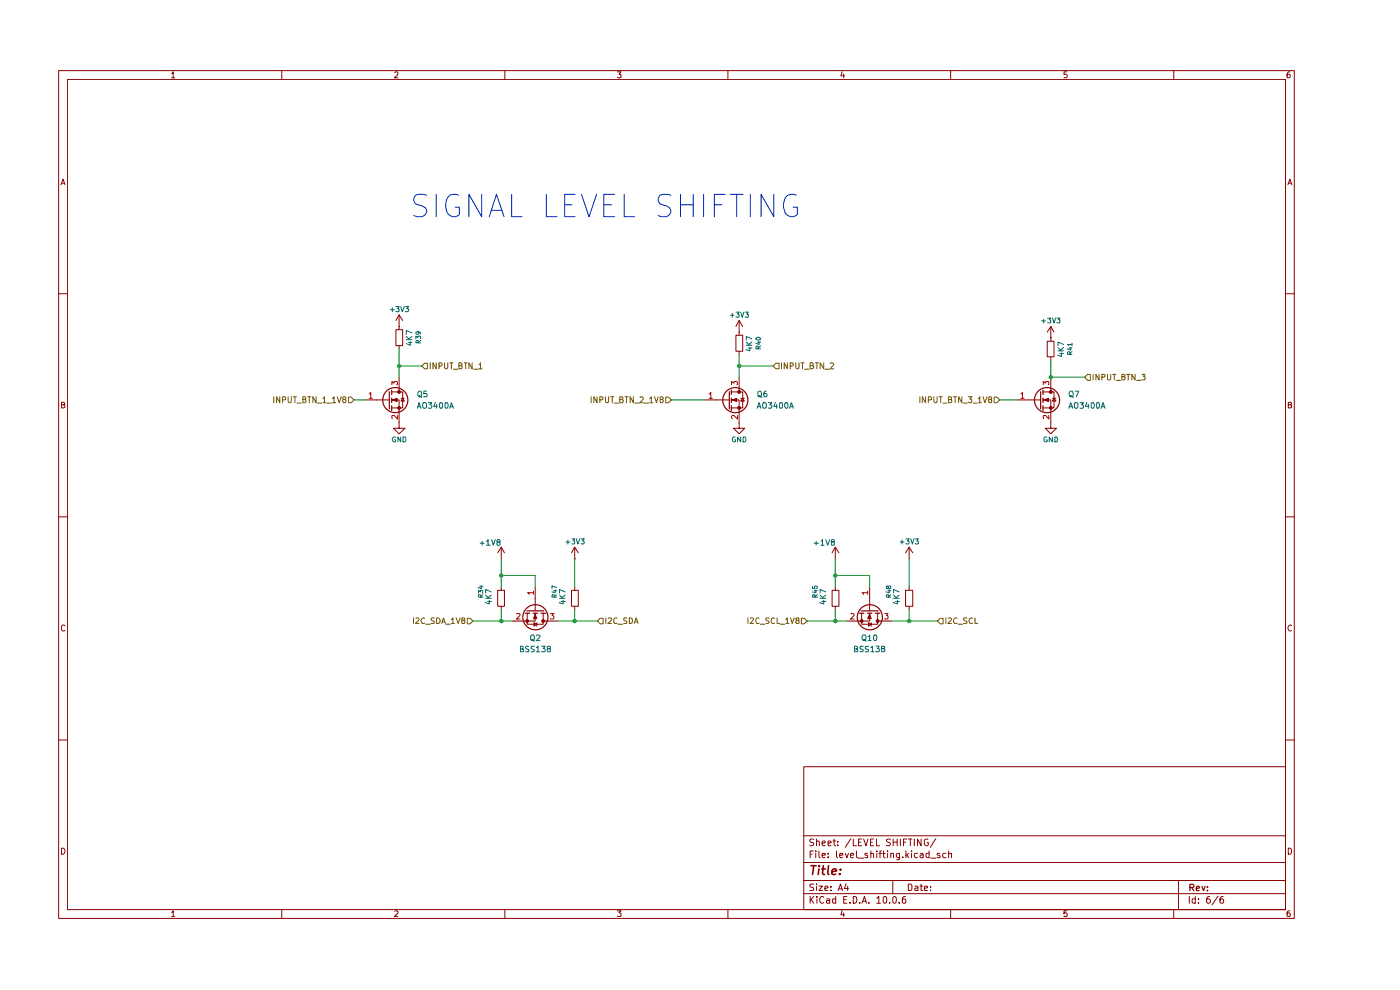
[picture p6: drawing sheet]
<svg xmlns="http://www.w3.org/2000/svg" width="297mm" height="210mm" viewBox="0 0 297 210" stroke-linecap="round" stroke-linejoin="round" font-family="sans-serif">
<g fill="none" stroke="#890000" stroke-width=".21">
<path d="M12.4 15h262.2v179.8h-262.2zM14.3 16.8h258.4v176.2h-258.4zM36.4 15.7l.3-.5v1.3M36.4 16.5h.7M59.8 15v1.8M83.7 15.4l.2-.2h.3l.2 .2v.4l-.8 .7h.8M107.1 15v1.8M131 15.2h.7l-.4 .5 .4 .1v.6h-.7M154.4 15v1.8M178.6 15.2l-.2 .9h.8M179 15.7v.8M201.7 15v1.8"/>
<path d="M226.3 15.2h-.6v.6l.4-.1 .3 .3-.1 .4h-.6M249 15v1.8M273.6 15.2l-.4 .1-.2 .3v.8h.6v-.6l-.4-.1-.2 .3M13 39.2l.4-1.2 .4 1.2M13.1 38.9h.6M273.2 39.2l.4-1.2 .5 1.2M273.3 38.9h.6M12.4 62.3h1.9M272.7 62.3h1.9M13 85.8h.5l.2-.3-.2-.2h-.5v1.2h.5l.3-.4-.3-.3M273.3 85.8h.5l.2-.3-.2-.2h-.5v1.2h.5l.2-.1v-.4l-.3-.2M12.4 109.6h1.9"/>
<path d="M272.7 109.6h1.9M13.8 132.8l-.4-.2-.4 .3 .1 .8 .3 .2 .4-.1M274 132.8l-.2-.2a.6 .6 0 0 0-.6 .7 .6 .6 0 0 0 .8 .5M12.4 157h1.9M272.7 157h1.9M13 179.9a.65 .65 0 0 1 .8 .6 .65 .65 0 0 1-.8 .7zM170.5 162.6h102.2v30.4h-102.2zM170.5 177.3h102.2M172.6 178.1h-.7l-.1 .3 .2 .2 .5 .1 .1 .4-.3 .3-.5-.1M173.2 178.6l.2-.2 .3 .1 .1 .9M173.2 178v1.4M174.4 178.9l.7-.2-.2-.3-.4 .1-.1 .7 .3 .2 .3-.1"/>
<path d="M175.7 178.9l.7-.2-.1-.2h-.6v.8h.6M176.7 178.4h.6M177 178v1.2l.3 .2M177.7 179.2v.2M177.7 178.5v.1M180.5 177.9l-1.2 1.8M181 178v1.4h.7M182.1 178.6h.5M182.8 178h-.7v1.4h.7M183.2 178l.5 1.4 .4-1.4M184.7 178.6h.4M185.3 178h-.6v1.4h.6"/>
<path d="M185.9 178v1.4h.7M188.9 178.1h-.8l-.1 .3 .7 .3 .2 .4-.3 .3-.6-.1M189.5 178.6h.8M189.5 178v1.4M190.3 178v1.4M191 178v1.4M191.7 178.6h.4M192.4 178h-.7v1.4M192.7 178h.8M193.1 178v1.4M194 178v1.4M195.4 178v1.4l-.8-1.4v1.4"/>
<path d="M196.8 178.1l-.3-.1-.4 .3v.8l.4 .3 .4-.2v-.5h-.2M198.5 177.9l-1.1 1.8M273.3 179.9l.5 .1 .2 .3v.5l-.4 .4h-.3zM36.4 193.5l.3-.3v1.2M36.4 194.4h.7M59.8 193v1.8M83.7 193.3h.7v.4l-.8 .7h.8M107.1 193v1.8M131 193.2h.7l-.4 .4 .4 .2v.5h-.7M154.4 193v1.8M170.5 189.6h102.2M170.5 186.8h102.2"/>
<path d="M170.5 183h102.2M171.9 190.2v1.4M171.9 181.2h.4M172 190.8l.6 .8M172.5 180.5h-.6v1.4M172.6 187.5l-.7 .1v.4l.6 .3 .1 .3-.1 .3h-.7M172.6 190.2l-.7 .8M173.1 180.5v.2M173.1 181v.9M173.2 187.5v.1M173.2 188v.9M173.3 190.2v.1"/>
<path d="M173.3 190.7v.9M173.7 188h.8l-.8 .9h.8M173.7 180.5v1.2l.3 .2M174.4 181.4h.7l-.1-.4h-.5l-.1 .2 .1 .7h.5M174.7 190.3l-.4-.1a.7 .7 0 0 0-.4 .8 .7 .7 0 0 0 .8 .5v-.1M175 188.5l.7-.2-.1-.3h-.6v.9h.6M175.3 190.7h.6l.1 .9M175.7 181.8v.1M175.7 181v.2M176 191l-.7 .1v.4h.7M176.3 188.8v.1M176.3 188v.2"/>
<path d="M177.3 190.7h-.6l-.1 .2 .1 .6h.6M177.3 190.2v1.4M177.5 180.5v1.2l.2 .2M177.8 188.9l.5-1.4 .4 1.4M178 188.5h.6M178.1 181.4h.7l-.1-.4h-.5l-.1 .2 .1 .7h.5M178.6 193.1l-.2 1h.8M179 193.6v.8M179 190.8h.5M179.3 181l.4 .9 .3-.9M179.5 187.4l-.3 1.1h.8M179.7 190.2h-.7v1.4h.7"/>
<path d="M179.8 188v.9M180.3 191.4v.2M180.4 181.4h.7l-.1-.4h-.5l-.1 .2 .1 .7h.5M181 190.2h.4a.75 .75 0 0 1 .4 .8 .75 .75 0 0 1-.8 .6zM181.7 180.5v1.2l.2 .2M182.1 182h1.1M182.4 191.4v.2M182.9 191.6l.5-1.4 .4 1.4M183 191.2h.7M184.1 181h-.5l-.1 .2 .6 .3v.4h-.6M184.3 191.4v.2M184.7 181.1l.5-.1 .1 .9"/>
<path d="M184.7 180.5v1.4M186 190.6l.4-.4v1.4M186 180.5v.2M186 191.6h.8M186 181v.9M186.4 181h.6M187 180.5l-.3 .1v1.3M187.3 181h.5M187.4 190.4l.3-.2a.8 .8 0 0 1 .5 .7 .8 .8 0 0 1-.5 .7l-.3-.3zM187.4 180.5v1.2l.4 .2M188.3 180.5v.2M188.3 181v.9"/>
<path d="M188.7 191.4v.2M189 181.1l.5-.1 .1 .9M189 181v.9M189.4 190.4l.3-.2a.8 .8 0 0 1 .5 .7 .8 .8 0 0 1-.5 .7l-.3-.3zM189.4 186.8v2.8M190.8 191.4v.2M190.8 181.9h-.4l-.2-.2 .1-.7h.5v1.1v.3h-.6M191.5 181.8v.1M192.1 190.2h-.3l-.4 .3v.9l.3 .2 .4-.1v-.7l-.4-.1-.3 .3M192.2 180.5v1.4M192.4 181.4l.4 .5M192.7 187.5h.5l.3 .4v.6l-.3 .4h-.5z"/>
<path d="M192.8 181l-.6 .5M193.4 180.5v.2M193.4 181v.9M194.1 188h.4l.2 .2v.7h-.6v-.4l.6-.2M194.6 181h-.5l-.1 .3v.4l.2 .2h.4M195.2 188h.5M195.2 181h.5l.1 .9M195.4 187.5v1.4h.3M195.8 181.4h-.4l-.2 .2 .2 .3h.4M196.1 188.5l.7-.2v-.3h-.5l-.2 .2 .1 .7h.6M197.1 181h-.5l-.2 .7a.45 .45 0 0 0 .7 .2M197.1 180.5v1.4"/>
<path d="M197.4 188.8v.1M197.4 188v.2M197.4 182h1.1M199.4 181h-.5l-.1 .2 .6 .3v.4h-.6M200.7 181h-.6l-.1 .3v.4l.2 .2h.5M201.2 181.1l.6-.1v.9M201.2 180.5v1.4M201.7 193v1.8M226.3 193.2h-.6v.6l.2-.2 .4 .1v.7l-.6-.1M249 193v1.8M250 186.8v6.2M252.3 190.2v1.4"/>
<path d="M253.6 190.7h-.5l-.2 .2v.4l.2 .3 .5-.1M253.6 190.2v1.4M254.3 191.4v.2M254.3 190.7v.1M256.6 190.2l-.5 .1a1.02 1.02 0 0 0 .1 1.3l.6-.3v-.3l-.3-.3h-.3l-.3 .3M258.4 190.1l-1.3 1.8M259.5 190.2h-.3l-.4 .3v.9l.3 .2 .4-.1v-.7l-.4-.1-.3 .3M273.6 193.2l-.6 .3v.8l.6 .1v-.7l-.4-.1-.2 .3"/>
</g>
<path d="M252.4 188.3h.7l.2-.3-.1-.3-.8-.1v1.3M252.8 188.3l.5 .6M253.8 188.5l.7-.2-.2-.3-.4 .1-.1 .7 .1 .1h.5M255 188l.3 .9 .3-.9M256.2 188.8v.1M256.2 188.1v.2" fill="none" stroke="#890000" stroke-width=".25"/>
<path d="M172 183.6h1.1M172.6 183.6l-.2 1.9M173.7 184.3l-.1 1.2M173.8 183.6l-.1 .2 .2-.1-.1-.1-.1 .2M174.3 184.3h.8M174.7 183.6l-.2 1.6 .4 .3M175.8 183.6l-.2 1.6 .2 .3M176.5 184.9l1-.2-.1-.3a.6 .6 0 0 0-.9 .2v.8h.8M178.1 185.3v.2M178.3 184.4v.2" fill="none" stroke="#890000" stroke-width=".34"/>
<path d="M164.6 77h.7v1.2h-.7l-.6-.6z" fill="#fff"/>
<g fill="none" stroke="#735500" stroke-width=".21">
<path d="M164.6 77h.7v1.2h-.7l-.6-.6zM165.8 77v1.2M167 77v1.2l-.6-1.2v1.2M167.6 77.6h.6v-.6h-.6v1.2M168.8 77v1l.3 .2 .4-.2v-1M169.9 77h.7M170.3 77v1.2M170.7 78.3h.9M171.9 77.6l.6-.1v-.5h-.6v1.2h.5l.2-.4-.3-.2M173 77h.6M173.3 77v1.2M174.7 77v1.2l-.7-1.2v1.2"/>
<path d="M175 78.3h.9M176.1 77.1l.5-.1 .3 .2-.8 1h.8"/>
</g>
<path d="M177.2 116.1l-.7 1.2M177.2 116.1l.8 1.2M177.2 116.1v2.4" fill="none" stroke="#890000" stroke-width=".21"/>
<path d="M170 131.1h.6l.6 .6-.6 .6h-.6z" fill="#fff"/>
<g fill="none" stroke="#735500" stroke-width=".21">
<path d="M158.7 131.1v1.1M159.2 131.1h.4l.2 .3-.7 .8h.7M161 131.1h-.3l-.3 .3v.6l.1 .2h.5M161.3 132.4h.9M163.1 131.1h-.6v.5l.6 .3-.1 .3h-.5M164.3 131.1h-.2a.67 .67 0 0 0-.5 .5 .67 .67 0 0 0 .2 .6h.5M164.8 131.1v1.1h.6M165.5 132.4h1M166.7 131.4l.3-.3v1.1M166.7 132.2h.7M167.7 131.1l.4 1.1 .4-1.1M169.1 131.6l-.3-.2 .1-.3h.6v.4l-.4 .1-.3 .2 .2 .4h.5v-.5l-.2-.1"/>
<path d="M170 131.1h.6l.6 .6-.6 .6h-.6z"/>
</g>
<path d="M176.5 125.2h1.5v3.4h-1.5zM177.2 124.5v.7M177.2 128.6v.7M182.8 130v2.4h3.4v-2.4M184.5 126.9v2.6" fill="none" stroke="#890000" stroke-width=".21"/>
<path d="M182.3 130.1h1M182.7 129.6h3.6M184 130.1h1M185.7 130.1h.9" fill="none" stroke="#890000" stroke-width=".25"/>
<path d="M184.5 130.3l.3 .9h-.7z" fill="#890000"/>
<path d="M184.5 130.3l.3 .9h-.7zM186.2 131.7h.7" fill="none" stroke="#890000" stroke-width=".21"/>
<circle cx="184.5" cy="130.9" r="2.67" fill="none" stroke="#890000" stroke-width=".25"/>
<path d="M186 131.5h.4v.5h-.4z" fill="#890000"/>
<path d="M186 131.5h.4v.5h-.4z" fill="none" stroke="#890000" stroke-width=".21"/>
<path d="M182.6 131.5h.4v.5h-.4z" fill="#890000"/>
<g fill="none" stroke="#890000" stroke-width=".21">
<path d="M192.9 118.5h.1M192.9 116.1v2.4M192.9 116.1l-.8 1.2M192.9 116.1l.7 1.2M182.6 131.5h.4v.5h-.4zM184.2 132.1l.6 .3-.6 .4zM184.5 130v1.7h-4.8M184.5 124.5v2.4M184.8 132.1v.7M186.9 131.7h2.3M192.1 125.2h1.5v3.4h-1.5zM192.9 124.5v.7"/>
<path d="M192.9 128.6v.7"/>
</g>
<path d="M180.5 130.2l.4-.1 .3 .4-.8 .8h.8M184.1 125.7h-1.2l.3 .4M184.1 125.4v.7M187.7 130.1h.7l-.4 .5 .4 .1v.5h-.7" fill="none" stroke="#af0000" stroke-width=".21"/>
<path d="M230.7 79.4h.6v1.3h-.6l-.6-.7z" fill="#fff"/>
<g fill="none" stroke="#735500" stroke-width=".21">
<path d="M230.7 79.4h.6v1.3h-.6l-.6-.7zM231.9 79.4v1.2M233.2 79.4v1.2l-.7-1.2v1.2M234.9 79.4v1.1l.2 .1h.3l.2-.3v-.9M236 79.4h.7M236.4 79.4v1.2M238 79.9h.5l.2-.3-.2-.2h-.5v1.2h.5l.2-.1v-.4l-.3-.2M239 79.4h.8M239.3 79.4v1.2M240.8 79.4v1.2l-.7-1.2v1.2M242.2 79.4h.7l-.3 .4 .3 .1v.6h-.7M233.8 80l.6-.1v-.3l-.1-.2h-.5v1.2"/>
<path d="M236.8 80.7h.9M241.1 80.7h1"/>
</g>
<path d="M222.2 72.4h1.4v3.3h-1.4zM222.9 71.6v.8M222.9 75.7v.8M218.1 84.8h2.6M221.2 83.1h2.4v3.4h-2.4" fill="none" stroke="#890000" stroke-width=".21"/>
<path d="M220.8 83.1v3.6M221.3 82.8v.9M221.3 84.5v.9M221.3 86.1v1" fill="none" stroke="#890000" stroke-width=".25"/>
<path d="M221.5 84.8l.9-.3v.7z" fill="#890000"/>
<path d="M221.5 84.8l.9-.3v.7zM222.9 82.5v.6" fill="none" stroke="#890000" stroke-width=".21"/>
<circle cx="222.1" cy="84.9" r="2.67" fill="none" stroke="#890000" stroke-width=".25"/>
<path d="M222.7 82.9h.4v.5h-.4z" fill="#890000"/>
<path d="M222.7 82.9h.4v.5h-.4z" fill="none" stroke="#890000" stroke-width=".21"/>
<path d="M222.7 86.3h.4v.4h-.4z" fill="#890000"/>
<path d="M222.9 71.6h.1M222.9 69.3v2.3M222.9 69.3l-.7 1.1M222.9 69.3l.7 1.1M215.7 84.8h2.4M221.2 84.8h1.7v6h1.2l-1.2 1.2-1.2-1.2h1.2M222.7 86.3h.4v.4h-.4zM222.9 80v2.5M223.3 84.5h.7M223.6 84.5l.4 .6h-.7z" fill="none" stroke="#890000" stroke-width=".21"/>
<path d="M216.6 83.6l.3-.4v1.3M216.6 84.5h.7M221.3 81.6v-.7l.5 .4 .1-.4h.5v.7M222.5 88.1v.8l-.7-.8h-.4v.7" fill="none" stroke="#af0000" stroke-width=".21"/>
<path d="M210.9 84.2h.6l.6 .6-.6 .6h-.6z" fill="#fff"/>
<g fill="none" stroke="#735500" stroke-width=".21">
<path d="M195.2 84.2v1.2M196.3 84.2v1.2l-.6-1.2v1.2M196.9 84.8l.7-.1v-.4l-.2-.1h-.5v1.2M198.1 84.2v1l.3 .2 .4-.1v-1.1M199.2 84.2h.7M199.6 84.2v1.2M200.1 85.5h.8M201.2 84.7h.6v-.4l-.1-.1h-.5v1.2l.6-.1 .1-.3-.2-.3M202.3 84.2h.6M202.6 84.2v1.2M204 84.2v1.2l-.6-1.2v1.2M204.3 85.5h.9"/>
<path d="M205.4 84.2h.8l-.5 .5 .5 .2-.1 .4-.5 .1-.2-.1M206.4 85.5h.9M207.5 84.6l.4-.4v1.2M207.5 85.4h.7M208.5 84.2l.5 1.2 .4-1.2M210 84.7h-.2a.31 .31 0 0 1 .1-.5 .31 .31 0 0 1 .4 .1v.4h-.5l-.1 .2v.3l.3 .2 .4-.2-.1-.5h-.2M210.9 84.2h.6l.6 .6-.6 .6h-.6z"/>
</g>
<path d="M199.5 131.1h.6v1.2h-.6l-.6-.6z" fill="#fff"/>
<path d="M199.5 131.1h.6v1.2h-.6l-.6-.6zM200.7 131.1v1.1M201.2 131.1h.4l.2 .3-.7 .8h.7M203 131.1h-.1a.66 .66 0 0 0-.6 .4 .66 .66 0 0 0 .2 .7h.5M203.3 132.4h.9M205.1 131.1h-.6v.5l.5 .1 .1 .4-.1 .1h-.6M206.3 131.1h-.2a.67 .67 0 0 0-.5 .5 .67 .67 0 0 0 .2 .6h.5M206.8 131.1v1.1h.6" fill="none" stroke="#735500" stroke-width=".21"/>
<path d="M111.5 130.1h.9M111.8 129.6h3.6M113.1 130.1h1M114.8 130.1h1" fill="none" stroke="#890000" stroke-width=".25"/>
<path d="M111.8 130v2.4h3.4v-2.4M113.5 126.9v2.6" fill="none" stroke="#890000" stroke-width=".21"/>
<path d="M113.5 130.3l.4 .9h-.7z" fill="#890000"/>
<path d="M113.5 130.3l.4 .9h-.7zM115.2 131.7h.7" fill="none" stroke="#890000" stroke-width=".21"/>
<circle cx="113.6" cy="130.9" r="2.67" fill="none" stroke="#890000" stroke-width=".25"/>
<path d="M115 131.5h.4v.5h-.4z" fill="#890000"/>
<path d="M115 131.5h.4v.5h-.4z" fill="none" stroke="#890000" stroke-width=".21"/>
<path d="M111.6 131.5h.4v.5h-.4z" fill="#890000"/>
<path d="M111.6 131.5h.4v.5h-.4zM113.3 132.1l.6 .3-.6 .4zM113.5 130v1.7h-4.8M113.5 124.5v2.4M113.9 132.1v.7M115.9 131.7h2.5" fill="none" stroke="#890000" stroke-width=".21"/>
<path d="M109.6 130.2l.5-.1 .2 .3-.7 .9h.7M113.2 125.7h-1.3l.4 .4M113.2 125.4v.7M116.8 130.1h.7l-.4 .5 .4 .2v.3l-.2 .2-.5-.1" fill="none" stroke="#af0000" stroke-width=".21"/>
<path d="M90.1 77h.6v1.2h-.6l-.6-.6z" fill="#fff"/>
<g fill="none" stroke="#735500" stroke-width=".21">
<path d="M90.1 77h.6v1.2h-.6l-.6-.6zM91.3 77v1.2M92.5 77v1.2l-.6-1.2v1.2M93.1 77.6h.5l.2-.2-.2-.4h-.5v1.2M94.3 77v1l.3 .2 .4-.2v-1M95.4 77h.7M95.8 77v1.2M96.2 78.3h.9M97.4 77.6h.4l.2-.4-.2-.2h-.4v1.2h.5l.1-.1v-.5h-.2M98.5 77h.6M98.8 77v1.2M100.2 77v1.2l-.7-1.2v1.2"/>
<path d="M100.5 78.3h.9M101.6 77.3h.2l.1-.3v1.2M101.6 78.2h.7"/>
</g>
<path d="M141.2 84.2h.6l.6 .6-.6 .6h-.6z" fill="#fff"/>
<g fill="none" stroke="#735500" stroke-width=".21">
<path d="M125.4 84.2v1.2M126.7 84.2v1.2l-.7-1.2v1.2M127.3 84.8l.5-.1v-.5h-.5v1.2M128.4 84.2v1l.3 .2 .4-.2v-1M129.5 84.2h.7M129.9 84.2v1.2M130.3 85.5h.9M131.5 84.7h.6v-.5h-.6v1.2h.5l.2-.4-.3-.3M132.6 84.2h.7M132.9 84.2v1.2M134.4 84.2v1.2l-.7-1.2v1.2M134.6 85.5h.9"/>
<path d="M135.8 84.3l.4-.1 .3 .4-.8 .8h.8M136.6 85.5h1M137.8 84.6l.4-.4v1.2M137.8 85.4h.7M138.9 84.2l.4 1.2 .3-1.2M140.2 84.7l-.2-.4 .5-.1 .2 .3-.2 .2-.5 .1v.5l.2 .1h.3l.2-.2v-.3l-.2-.2M141.2 84.2h.6l.6 .6-.6 .6h-.6z"/>
</g>
<path d="M127.3 131.1h.6v1.2h-.6l-.6-.6z" fill="#fff"/>
<path d="M127.3 131.1h.6v1.2h-.6l-.6-.6zM128.5 131.1v1.1M129 131.1h.7v.5l-.8 .6h.8M130.9 131.1h-.3l-.4 .3v.6l.2 .2h.5M131.1 132.4h1M133 131.1h-.7v.5l.7 .3-.2 .3h-.5M133.5 131.1a.66 .66 0 0 1 .7 .4 .66 .66 0 0 1-.3 .7h-.4zM134.5 132.2l.5-1.1 .4 1.1M134.6 131.9h.6" fill="none" stroke="#735500" stroke-width=".21"/>
<path d="M152 84.8h2.7M155.1 83.1h2.5v3.4h-2.5M121.9 118.5h.1M121.9 116.1v2.4M121.9 116.1l-.7 1.2M121.9 116.1l.8 1.2M121.2 125.2h1.5v3.4h-1.5zM121.9 124.5v.7M121.9 128.6v.7" fill="none" stroke="#890000" stroke-width=".21"/>
<path d="M154.7 83.1v3.6M155.1 82.8v.9M155.1 84.5v.9M155.1 86.1v1" fill="none" stroke="#890000" stroke-width=".25"/>
<path d="M155.4 84.8l.9-.3v.7z" fill="#890000"/>
<path d="M155.4 84.8l.9-.3v.7zM156.8 82.5v.6" fill="none" stroke="#890000" stroke-width=".21"/>
<circle cx="156" cy="84.9" r="2.67" fill="none" stroke="#890000" stroke-width=".25"/>
<path d="M156.6 82.9h.4v.5h-.4z" fill="#890000"/>
<path d="M156.6 82.9h.4v.5h-.4z" fill="none" stroke="#890000" stroke-width=".21"/>
<path d="M156.6 86.3h.4v.4h-.4z" fill="#890000"/>
<path d="M156.1 71.1h1.5v3.4h-1.5zM156.8 70.4h.1M156.8 68v3.1M156.8 74.5v.8M156.8 68l-.7 1.3M156.8 68l.8 1.3M149.6 84.8h2.4M155.1 84.8h1.7v6h1.2l-1.2 1.2-1.2-1.2h1.2M156.6 86.3h.4v.4h-.4zM156.8 80v2.5M157.1 84.5h.8M157.6 84.5l.3 .6h-.8z" fill="none" stroke="#890000" stroke-width=".21"/>
<path d="M150.4 83.6l.4-.4v1.3M150.4 84.5h.7M155.2 81.6v-.7l.5 .4 .1-.4h.5l.2 .2v.3l-.2 .2M156.5 88.1v.8l-.8-.8h-.3l-.2 .2v.3l.2 .2" fill="none" stroke="#af0000" stroke-width=".21"/>
<path d="M73.9 84.2h.6l.6 .6-.6 .6h-.6z" fill="#fff"/>
<g fill="none" stroke="#735500" stroke-width=".21">
<path d="M58.1 84.2v1.2M59.3 84.2v1.2l-.6-1.2v1.2M59.9 84.8l.6-.1v-.5h-.6v1.2M61.1 84.2v1l.3 .2 .4-.2v-1M62.2 84.2h.7M62.6 84.2v1.2M63 85.5h.9M64.3 84.7h.5v-.5h-.5v1.2h.4l.2-.4-.3-.3M65.3 84.2h.7M65.6 84.2v1.2M67.1 84.2v1.2l-.7-1.2v1.2M67.3 85.5h.9"/>
<path d="M68.5 84.6l.3-.4v1.2M68.5 85.4h.7M69.3 85.5h1M70.5 84.6l.4-.4v1.2M70.5 85.4h.7M71.5 84.2l.5 1.2 .4-1.2M72.9 84.7l-.2-.4 .4-.1 .3 .3-.3 .2-.4 .1v.5l.2 .1h.2l.3-.2v-.3l-.3-.2M73.9 84.2h.6l.6 .6-.6 .6h-.6z"/>
</g>
<path d="M84 69.9h1.4v3.4h-1.4zM84.7 69.3v.6M84.7 73.3v.7M79.9 84.8h2.6M83.1 83.1h2.3v3.4h-2.3M84.7 89.7v1.1h1.2l-1.2 1.2-1.2-1.2h1.2M106.3 116.1l-.7 1.2M106.3 116.1l.7 1.2M106.3 116.1v2.4" fill="none" stroke="#890000" stroke-width=".21"/>
<path d="M82.6 83.1v3.6M83.1 82.8v.9M83.1 84.5v.9M83.1 86.1v1" fill="none" stroke="#890000" stroke-width=".25"/>
<path d="M83.2 84.8l1-.3v.7z" fill="#890000"/>
<path d="M83.2 84.8l1-.3v.7zM84.7 82.5v.6" fill="none" stroke="#890000" stroke-width=".21"/>
<circle cx="83.9" cy="84.9" r="2.67" fill="none" stroke="#890000" stroke-width=".25"/>
<path d="M84.5 82.9h.4v.5h-.4z" fill="#890000"/>
<path d="M84.5 82.9h.4v.5h-.4z" fill="none" stroke="#890000" stroke-width=".21"/>
<path d="M84.5 86.3h.4v.4h-.4z" fill="#890000"/>
<path d="M84.7 69.3h.1M84.7 66.8v2.5M84.7 66.8l-.7 1.2M84.7 66.8l.7 1.2M77.5 84.8h2.4M83.1 84.8h1.6v4.9M84.5 86.3h.4v.4h-.4zM84.7 80v2.5M85.1 84.5h.7M85.4 84.5l.4 .6h-.7z" fill="none" stroke="#890000" stroke-width=".21"/>
<path d="M78.3 83.6h.2l.2-.4v1.3M78.3 84.5h.7M83.1 81.6v-.7l.5 .4v-.4h.6l.1 .2v.3l-.1 .2M84.3 88.1v.8l-.7-.8-.5 .1 .1 .6" fill="none" stroke="#af0000" stroke-width=".21"/>
<path d="M99.1 131.1h.6l.6 .6-.6 .6h-.6z" fill="#fff"/>
<g fill="none" stroke="#735500" stroke-width=".21">
<path d="M87.7 131.1v1.1M88.2 131.1h.4l.3 .3-.8 .8h.8M90.1 131.1h-.3a.67 .67 0 0 0-.5 .5 .67 .67 0 0 0 .3 .6h.5M90.3 132.4h1M92.1 131.1h-.6a.57 .57 0 0 0 .6 .7l-.1 .4h-.6M92.6 131.1a.66 .66 0 0 1 .7 .4 .66 .66 0 0 1-.2 .7h-.5zM93.7 132.2l.4-1.1 .4 1.1M93.8 131.9h.6M94.6 132.4h.9M95.8 131.4l.3-.3v1.1M95.8 132.2h.6M96.8 131.1l.4 1.1 .4-1.1"/>
<path d="M98.1 131.6l-.1-.1v-.4h.5l.1 .3-.6 .3v.5h.5l.1-.1v-.3l-.2-.2M99.1 131.1h.6l.6 .6-.6 .6h-.6z"/>
</g>
<path d="M105.6 125.2h1.4v3.4h-1.4zM106.3 124.5v.7M106.3 128.6v.7" fill="none" stroke="#890000" stroke-width=".21"/>
<g fill="none" stroke="#009407" stroke-width=".21">
<path d="M84.7 77.6h4.8M84.7 74v6M156.8 77.6h7.2M156.8 75.3v4.7M222.9 76.5v3.5h7.2M75.1 84.8h2.4M142.4 84.8h7.2M212.1 84.8h3.6M106.3 118.5v6M121.9 118.5v6M177.2 118.5v6M192.9 118.5v6"/>
<path d="M100.3 131.7h8.4M106.3 122.1h7.2v2.4M106.3 129.3v2.4M118.4 131.7h8.3M121.9 129.3v2.4M171.2 131.7h8.5M177.2 129.3v2.4M177.2 122.1h7.3v2.4M189.2 131.7h9.7M192.9 129.3v2.4"/>
</g>
<g fill="none" stroke="#001ec2" stroke-width=".21">
<path d="M90.5 41.4a2.11 2.11 0 0 0-2.5 .3 1.16 1.16 0 0 0 .6 1.7 1.75 1.75 0 0 1 1.9 1.6l-.5 .7-.4 .3h-1.1l-.7-.3M92.5 41.2v4.8M97.3 41.4a1.81 1.81 0 0 0-2 .1 1.81 1.81 0 0 0-.7 1.8 2.3 2.3 0 0 0 1.5 2.7h.5l.7-.3 .1-.2v-1.6h-.8M102.2 41.2v4.8l-2.7-4.8v4.8M103.8 46l1.5-4.8 1.6 4.8M104.2 44.6h2.3M108.5 41.2v4.8h2.2M115.9 41.2v4.8h2.3M119.8 43.4h1.5M122 41.2h-2.2v4.8h2.2M123.4 41.2l1.6 4.8 1.6-4.8M128.1 43.4h1.6"/>
<path d="M130.4 41.2h-2.3v4.8h2.3M132.4 41.2v4.8h2.2M142.3 41.4a2.03 2.03 0 0 0-2.4 .3 1.07 1.07 0 0 0 .6 1.7 1.74 1.74 0 0 1 1.8 1.6l-.2 .5-.7 .5h-1.1l-.7-.3M144.4 43.4h2.7M144.4 41.2v4.8M147.1 41.2v4.8M149.3 41.2v4.8M151.6 43.4h1.6M153.8 41.2h-2.2v4.8M154.9 41.2h2.7M156.3 41.2v4.8M159.2 41.2v4.8"/>
<path d="M164.2 41.2v4.8l-2.7-4.8v4.8M168.9 41.4a1.77 1.77 0 0 0-2.4 .9 2.9 2.9 0 0 0 .6 3.4 1.54 1.54 0 0 0 2.1-.2v-1.6h-1"/>
</g>
<g fill="#009407">
<circle cx="156.8" cy="77.6" r=".47"/>
<circle cx="177.2" cy="131.7" r=".47"/>
<circle cx="177.2" cy="122.1" r=".47"/>
<circle cx="222.9" cy="80" r=".47"/>
<circle cx="192.9" cy="131.7" r=".47"/>
<circle cx="121.9" cy="131.7" r=".47"/>
<circle cx="106.3" cy="122.1" r=".47"/>
<circle cx="84.7" cy="77.6" r=".47"/>
<circle cx="106.3" cy="131.7" r=".47"/>
</g>
<g fill="none" stroke="#006464" stroke-width=".21">
<path d="M82.8 65.7h.8M83.2 65.3v.8M84 65h.7l-.4 .4 .4 .1v.5h-.7M85 65l.3 1.1 .5-1.1M86 65h.7l-.4 .4 .4 .2-.1 .4h-.6M86.2 72h1.2M86.2 71.4l.7 .6M86.6 72.6h.8M87 72.5v.7l-.8-.3M87.4 70.6l-1.2-.5v.8M87.4 71.4l-.7 .5M88.2 71.9v-.6l.4 .3v-.2l.5-.1 .1 .2v.4"/>
<path d="M88.6 70.4l.3 .1v.3l-.3 .1h-.3l-.1-.4 .3-.1 .7 .1v.4M88.7 72.7v-.4l-.3-.1-.2 .2v.3h1M89.2 72.2l-.5 .4M154.9 66.9h.8M155.4 66.5v.8M156.1 66.2h.7l-.3 .4 .3 .1v.5h-.7M157.1 66.2l.4 1.1 .3-1.1M158.1 66.2h.6l-.3 .4 .3 .1v.5h-.6M158.3 73.2h1.2M158.3 72.6l.7 .6M158.7 73.8h.8M159.1 73.7v.7l-.9-.2"/>
<path d="M159.5 71.9l-1.2-.5v.7M159.5 72.6l-.7 .5M160.4 71.8a.6 .6 0 0 1 1 .1 .58 .58 0 0 1-1-.1zM160.7 72.6h.7M160.9 74v-.5l-.4-.1-.1 .2v.4h1M161 72.5v.6l-.6-.3M161.4 73.4l-.5 .3M221 68.1h.8M221.4 67.7v.8M222.2 67.5h.7l-.3 .3 .3 .3-.1 .4-.6-.1M223.3 67.5l.3 1 .3-1M224.2 67.5h.7l-.4 .3 .4 .3-.1 .4-.6-.1"/>
<path d="M224.4 74.4h1.2M224.4 73.7l.7 .7M224.8 75h.8M225.2 74.8v.8l-.8-.2M225.6 73.1l-1.2-.5v.7M225.6 73.7l-.6 .5M226.8 73.8h.6M227 75.2v-.4l-.4-.2-.1 .2v.4h.9M227.2 73.7v.5l-.8-.2M227.4 73.1h-.9l.2 .2M227.4 74.6l-.4 .3M227.4 72.8v.5"/>
<path d="M83.9 92.7h-.4l-.3 .4 .3 .6h.4v-.4h-.2M85 92.7v1l-.6-1v1M85.5 92.7h.4l.2 .3v.5l-.2 .2h-.4zM88.6 86.6l.3-1.2 .4 1.2M88.6 86.3h.6M88.7 83.1l.2-.1 .5 .1v.9l-.2 .2h-.3a.74 .74 0 0 1-.2-1.1zM88.9 83.9l.6 .4M90.5 83h-.6v.6l.6-.1v.7l-.6-.1M90.8 85.4h.8l-.4 .4 .4 .3-.1 .4h-.7M92.4 85.3l-.4 .9h.8M92.6 85.8v.8M93.3 85.5l.4-.1a.91 .91 0 0 1-.1 1.2l-.3-.1z"/>
<path d="M94.4 85.6l.2-.2a.6 .6 0 0 1 .6 .5 .6 .6 0 0 1-.5 .7l-.3-.2zM95.4 86.6l.4-1.2 .4 1.2M95.5 86.3h.6M156 92.7a.55 .55 0 0 0-.6 .4 .55 .55 0 0 0 .2 .6l.4-.1v-.3h-.1M157.1 92.7v1l-.6-1v1M157.6 92.7h.5l.1 .3v.5l-.1 .2h-.5zM160.6 86.6l.4-1.2 .5 1.2M160.8 83.1l.5-.1a.86 .86 0 0 1 .1 1.2h-.5l-.1-.2zM160.8 86.3h.5M160.9 83.9l.7 .4M162 85.4h.4l.2 .2v.8l-.6 .2a.86 .86 0 0 1 0-1.2zM162.6 83l-.4 .1-.2 .2v.8l.6 .1 .1-.2v-.4l-.1-.1h-.5l-.1 .1"/>
<path d="M163 85.4h.7l-.4 .4 .4 .3v.4h-.7M164.5 85.3l-.3 .9h.7M164.8 85.8v.8M165.4 85.6l.1-.2 .4 .1v1h-.5zM166.6 85.4h.4l.1 .2v.8l-.1 .1a.6 .6 0 0 1-.6-.4 .6 .6 0 0 1 .2-.7zM167.5 86.6l.4-1.2 .4 1.2M167.6 86.3h.6M222.1 92.7h-.4l-.2 .3v.5l.2 .2 .5-.1v-.3h-.3M223.3 92.7v1l-.7-1v1M223.8 92.7l.5 .1 .1 .5-.2 .4h-.4zM226.7 86.6l.5-1.2 .4 1.2M226.8 86.3h.6"/>
<path d="M227.1 83.9l.6 .4M227.9 85.6l.2-.2h.4a.86 .86 0 0 1-.1 1.2l-.5-.2zM228.1 83h.8l-.6 1.2M229.1 85.4h.8l-.5 .4 .5 .3-.1 .4h-.7M230.5 85.3l-.2 .9h.8M230.9 85.8v.8M231.5 85.6l.1-.2a.6 .6 0 0 1 .6 .5 .6 .6 0 0 1-.4 .7l-.3-.2zM232.7 85.5l.4-.1a.91 .91 0 0 1-.1 1.2l-.3-.1zM233.6 86.6l.4-1.2 .4 1.2M233.8 86.3h.5M101.9 115.2h.8M102.3 114.8v.9"/>
<path d="M103.2 114.8h.2l.1-.3v1.2M103.2 115.7h.8M104.3 114.5l.3 1.2 .5-1.2M105.7 115h-.2l-.1-.3 .3-.2h.2l.2 .4-.6 .2v.6l.6-.1v-.5l-.2-.1M120.1 115h.8M120.5 114.6v.8M121.3 114.3h.6l-.3 .4 .3 .1v.5h-.6M122.3 114.3l.3 1.1 .4-1.1M123.3 114.3h.6l-.4 .4 .4 .2v.4h-.6M172.7 115.2h.9M173.1 114.8v.9M174.2 114.8l.3-.3v1.2"/>
<path d="M174.2 115.7h.6M175.2 114.5l.4 1.2 .4-1.2M176.5 115l-.1-.1v-.3l.4-.1 .2 .3-.6 .3v.6h.5l.1-.2v-.3l-.2-.2M191 115h.8M191.3 114.6v.8M192.2 114.3h.7l-.4 .4 .4 .2-.1 .4h-.6M193.2 114.3l.3 1.1 .4-1.1M194.1 114.3h.7l-.3 .4 .3 .1v.5h-.7M101.5 125.8v-.6l.4 .4v-.3l.4-.1 .1 .2v.4M101.8 124.4h.6M102 126.7v-.4l-.1-.1h-.4v.5h.9M102.1 124.3v.6l-.7-.3"/>
<path d="M102.4 126.2l-.4 .3M103 126.9h1.2M103 126.2l.7 .7M103.5 127.6h.7M103.8 127.3v.8l-.8-.3M104.2 125.6l-1.2-.6v.8M104.2 126.2l-.7 .5M110.4 137.7l.5-.1v-.4l-.5-.1v1.2h.5l.2-.4-.4-.2M112.2 137.2l-.4-.1-.3 .2 .1 .3 .6 .2v.4l-.7 .1M112.6 134.9l.2-.2h.4a.86 .86 0 0 1-.1 1.2l-.5-.2zM112.8 135.6h.2l.5 .4M113.4 137.2h-.7v.4l.7 .3-.2 .4h-.5"/>
<path d="M113.8 137.4l.3-.3v1.2M113.8 134.8l.6-.1 .2 .2-.1 .3-.7 .7h.8M113.8 138.3h.7M114.9 137.1h.8l-.5 .5 .5 .1v.4l-.2 .2-.6-.1M116.3 137.6l-.2-.3 .1-.1h.6l-.1 .4h-.4l-.2 .2 .1 .5 .6-.1v-.5l-.2-.1M117.4 125.3h.7M117.6 126.7v-.5h-.4l-.1 .5h1M117.8 125.1v.6l-.7-.1M118.1 124.6l-1-.3v.6M118.1 126.2l-.5 .3M118.7 126.9h1.2M118.7 126.2l.7 .7"/>
<path d="M119 127.6h.9M119.5 127.3v.8l-.9-.3M119.9 125.6l-1.2-.6v.8M119.9 126.2l-.7 .5M172.4 124.4v.4l.5 .1-.1-.5h.5l.1 .3-.2 .2M172.7 125.3h.7M172.9 126.7v-.5h-.4l-.1 .5h1M173.1 125.1v.6l-.7-.1M173.4 126.2l-.5 .3M174 126.9h1.2M174 126.2l.7 .7M174.3 127.6h.9"/>
<path d="M174.7 127.3v.8l-.8-.3M175.2 125.6l-1.2-.6v.8M175.2 126.2l-.7 .5M181.3 137.7l.6-.1v-.4l-.6-.1v1.2h.6v-.6h-.2M183 134.7h.6a.77 .77 0 0 1-.2 1.2l-.4-.1a.87 .87 0 0 1 0-1.1zM183.1 137.2h-.6v.4l.6 .3-.1 .4h-.5M183.1 135.6h.3l.4 .4M184.1 135l.4-.3v1.2M184.1 135.9h.7M184.2 137.2h-.6a.57 .57 0 0 0 .6 .6l-.1 .5h-.5M184.7 137.4l.4-.3v1.2M184.7 138.3h.7"/>
<path d="M185.3 134.9l.2-.2h.3a.86 .86 0 0 1 0 1.2l-.5-.3zM185.8 137.1h.7l-.3 .5 .3 .1v.5h-.7M187.2 137.6l-.2-.1v-.3h.6v.3l-.6 .2 .1 .6h.4l.2-.2v-.3l-.3-.2M188.4 125.3h.6M188.5 124.5l.1-.2 .4 .1v.4l-.4 .1-.1-.1-.1-.4h-.4v.4l.2 .1 .3-.3M188.5 126.7v-.5h-.4l-.1 .5h1M188.6 125.1v.6l-.6-.1M189 126.2l-.5 .3M189.6 126.9h1.2M189.6 126.2l.6 .7M190 127.6h.8M190.4 127.3v.8l-.9-.3"/>
<path d="M190.8 125.6l-1.2-.6v.8M190.8 126.2l-.7 .5"/>
<circle cx="90.1" cy="86" r=".58"/>
<circle cx="227.2" cy="83.6" r=".57"/>
</g>
</svg>
